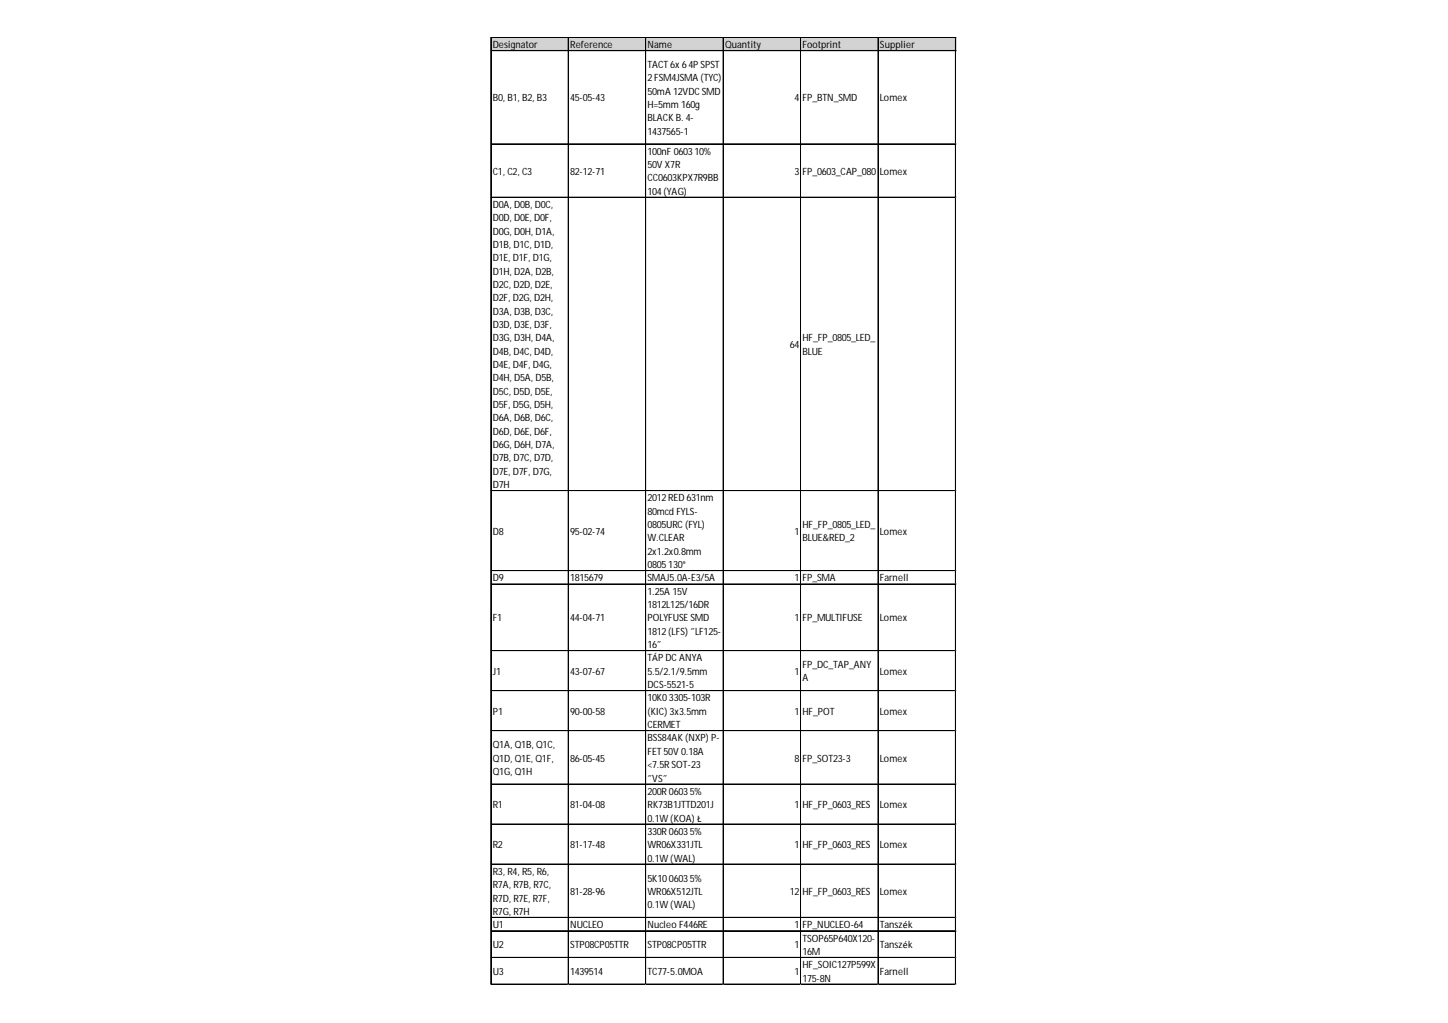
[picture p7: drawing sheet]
<svg xmlns="http://www.w3.org/2000/svg" width="297mm" height="210mm" viewBox="0 0 297 210" stroke-linecap="round" stroke-linejoin="round" font-family="sans-serif">
<defs><g id="words">
<g font-size="2.1">
<text x="101.1" y="9.8">Designator</text>
<text x="117" y="9.8">Reference</text>
<text x="132.9" y="9.8">Name</text>
<text x="148.7" y="9.8">Quantity</text>
<text x="164.6" y="9.8">Footprint</text>
<text x="180.5" y="9.8">Supplier</text>
<text x="132.9" y="13.9">TACT 6x 64P SPST</text>
<text x="132.9" y="16.7">2FSM4JSMA (TYC)</text>
<text x="101.1" y="20.8">B0, B1, B2, B3</text>
<text x="117" y="20.8">45-05-43</text>
<text x="132.9" y="19.4">50mA 12VDC SMD</text>
<text x="132.9" y="22.2">H=5mm 160g</text>
<text x="163" y="20.8">4</text>
<text x="164.6" y="20.8">FP_BTN_SMD</text>
<text x="180.5" y="20.8">Lomex</text>
<text x="132.9" y="24.9">BLACK B. 4-</text>
<text x="132.9" y="27.6">1437565-1</text>
<text x="101.1" y="35.8">C1, C2, C3</text>
<text x="117" y="35.8">82-12-71</text>
<text x="132.9" y="31.7">100nF 060310%</text>
<text x="132.9" y="34.5">50V X7R</text>
<text x="163" y="35.8">3</text>
<text x="164.6" y="35.8">FP_0603_CAP_080</text>
<text x="180.5" y="35.8">Lomex</text>
<text x="132.9" y="37.2">CC0603KPX7R9BB</text>
<text x="132.9" y="39.9">104(YAG)</text>
<text x="101.1" y="42.7">D0A, D0B, D0C,</text>
<text x="101.1" y="45.4">D0D, D0E, D0F,</text>
<text x="101.1" y="48.2">D0G, D0H, D1A,</text>
<text x="101.1" y="50.9">D1B, D1C, D1D,</text>
<text x="101.1" y="53.6">D1E, D1F, D1G,</text>
<text x="101.1" y="56.4">D1H, D2A, D2B,</text>
<text x="101.1" y="59.1">D2C, D2D, D2E,</text>
<text x="101.1" y="61.8">D2F, D2G, D2H,</text>
<text x="101.1" y="64.6">D3A, D3B, D3C,</text>
<text x="101.1" y="67.3">D3D, D3E, D3F,</text>
<text x="101.1" y="70">D3G, D3H, D4A,</text>
<text x="162" y="71.4">64</text>
<text x="164.6" y="70">HF_FP_0805_LED_</text>
<text x="101.1" y="72.8">D4B, D4C, D4D,</text>
<text x="101.1" y="75.5">D4E, D4F, D4G,</text>
<text x="164.6" y="72.8">BLUE</text>
<text x="101.1" y="78.3">D4H, D5A, D5B,</text>
<text x="101.1" y="81">D5C, D5D, D5E,</text>
<text x="101.1" y="83.7">D5F, D5G, D5H,</text>
<text x="101.1" y="86.5">D6A, D6B, D6C,</text>
<text x="101.1" y="89.2">D6D, D6E, D6F,</text>
<text x="101.1" y="91.9">D6G, D6H, D7A,</text>
<text x="101.1" y="94.7">D7B, D7C, D7D,</text>
<text x="101.1" y="97.4">D7E, D7F, D7G,</text>
<text x="101.1" y="100.1">D7H</text>
<text x="132.9" y="102.9">2012RED 631nm</text>
<text x="132.9" y="105.6">80mcd FYLS-</text>
<text x="101.1" y="109.7">D8</text>
<text x="117" y="109.7">95-02-74</text>
<text x="132.9" y="108.4">0805URC (FYL)</text>
<text x="132.9" y="111.1">W.CLEAR</text>
<text x="132.9" y="113.8">2x1.2x0.8mm</text>
<text x="163" y="109.7">1</text>
<text x="164.6" y="108.4">HF_FP_0805_LED_</text>
<text x="164.6" y="111.1">BLUE&amp;RED_2</text>
<text x="180.5" y="109.7">Lomex</text>
<text x="101.1" y="119.3">D9</text>
<text x="117" y="119.3">1815679</text>
<text x="132.9" y="116.6">0805130°</text>
<text x="132.9" y="119.3">SMAJ5.0A-E3/5A</text>
<text x="163" y="119.3">1</text>
<text x="164.6" y="119.3">FP_SMA</text>
<text x="180.5" y="119.3">Farnell</text>
<text x="132.9" y="122">1.25A 15V</text>
<text x="132.9" y="124.8">1812L125/16DR</text>
<text x="101.1" y="127.5">F1</text>
<text x="117" y="127.5">44-04-71</text>
<text x="132.9" y="127.5">POLYFUSE SMD</text>
<text x="132.9" y="130.3">1812(LFS) ˝LF125-</text>
<text x="163" y="127.5">1</text>
<text x="164.6" y="127.5">FP_MULTIFUSE</text>
<text x="180.5" y="127.5">Lomex</text>
<text x="132.9" y="133">16˝</text>
<text x="132.9" y="135.7">TÁP DC ANYA</text>
<text x="164.6" y="137.1">FP_DC_TAP_ANY</text>
<text x="101.1" y="138.5">J1</text>
<text x="117" y="138.5">43-07-67</text>
<text x="132.9" y="138.5">5.5/2.1/9.5mm</text>
<text x="132.9" y="141.2">DCS-5521-5</text>
<text x="132.9" y="143.9">10K03305-103R</text>
<text x="163" y="138.5">1</text>
<text x="164.6" y="139.8">A</text>
<text x="180.5" y="138.5">Lomex</text>
<text x="101.1" y="146.7">P1</text>
<text x="117" y="146.7">90-00-58</text>
<text x="132.9" y="146.7">(KIC) 3x3.5mm</text>
<text x="132.9" y="149.4">CERMET</text>
<text x="163" y="146.7">1</text>
<text x="164.6" y="146.7">HF_POT</text>
<text x="180.5" y="146.7">Lomex</text>
<text x="101.1" y="153.5">Q1A, Q1B, Q1C,</text>
<text x="132.9" y="152.1">BSS84AK (NXP) P-</text>
<text x="132.9" y="154.9">FET 50V 0.18A</text>
<text x="101.1" y="156.2">Q1D, Q1E, Q1F,</text>
<text x="101.1" y="159">Q1G, Q1H</text>
<text x="117" y="156.2">86-05-45</text>
<text x="132.9" y="157.6">&lt;7.5R SOT-23</text>
<text x="132.9" y="160.4">˝VS˝</text>
<text x="163" y="156.2">8</text>
<text x="164.6" y="156.2">FP_SOT23-3</text>
<text x="180.5" y="156.2">Lomex</text>
<text x="101.1" y="165.8">R1</text>
<text x="117" y="165.8">81-04-08</text>
<text x="132.9" y="163.1">200R 06035%</text>
<text x="132.9" y="165.8">RK73B1JTTD201J</text>
<text x="163" y="165.8">1</text>
<text x="164.6" y="165.8">HF_FP_0603_RES</text>
<text x="180.5" y="165.8">Lomex</text>
<text x="132.9" y="168.6">0.1W (KOA) Ł</text>
<text x="132.9" y="171.3">330R 06035%</text>
<text x="101.1" y="174">R2</text>
<text x="101.1" y="179.5">R3, R4, R5, R6,</text>
<text x="117" y="174">81-17-48</text>
<text x="132.9" y="174">WR06X331JTL</text>
<text x="132.9" y="176.8">0.1W (WAL)</text>
<text x="163" y="174">1</text>
<text x="164.6" y="174">HF_FP_0603_RES</text>
<text x="180.5" y="174">Lomex</text>
<text x="101.1" y="182.2">R7A, R7B, R7C,</text>
<text x="101.1" y="185">R7D, R7E, R7F,</text>
<text x="117" y="183.6">81-28-96</text>
<text x="132.9" y="180.9">5K1006035%</text>
<text x="132.9" y="183.6">WR06X512JTL</text>
<text x="162" y="183.6">12</text>
<text x="164.6" y="183.6">HF_FP_0603_RES</text>
<text x="180.5" y="183.6">Lomex</text>
<text x="101.1" y="187.7">R7G, R7H</text>
<text x="101.1" y="190.5">U1</text>
<text x="117" y="190.5">NUCLEO</text>
<text x="132.9" y="186.3">0.1W (WAL)</text>
<text x="132.9" y="190.5">Nucleo F446RE</text>
<text x="163" y="190.5">1</text>
<text x="164.6" y="190.5">FP_NUCLEO-64</text>
<text x="180.5" y="190.5">Tanszék</text>
<text x="101.1" y="194.6">U2</text>
<text x="117" y="194.6">STP08CP05TTR</text>
<text x="132.9" y="194.6">STP08CP05TTR</text>
<text x="163" y="194.6">1</text>
<text x="164.6" y="193.2">TSOP65P640X120-</text>
<text x="164.6" y="195.9">16M</text>
<text x="180.5" y="194.6">Tanszék</text>
<text x="101.1" y="200">U3</text>
<text x="117" y="200">1439514</text>
<text x="132.9" y="200">TC77-5.0MOA</text>
<text x="163" y="200">1</text>
<text x="164.6" y="198.7">HF_SOIC127P599X</text>
<text x="164.6" y="201.4">175-8N</text>
<text x="180.5" y="200">Farnell</text>
</g>
</g></defs>
<path d="M100.8 7.7h95.4v2.8h-95.4z" fill="#d3d3d3"/>
<g fill="none" stroke="#000" stroke-width=".21">
<path d="M100.7 7.6v194.4M100.8 7.6h95.3M100.8 7.7h95.3M100.8 10.4h95.3M116.6 7.8v194.2M132.4 7.8v194.2M132.5 7.8v194.2M148.3 7.8v194.2M148.4 7.8v194.2M164.2 7.8v194.2M164.3 7.8v194.2M180.1 7.8v194.2"/>
<path d="M180.2 7.8v194.2M196 7.8v194.2M196.1 7.8v194.2M100.8 29.5h95.3M100.8 29.6h95.3M100.8 40.5h95.3M100.8 100.7h95.3M100.8 117.1h95.3M100.8 119.8h95.3M100.8 119.9h95.3M100.8 133.5h95.3M100.8 133.6h95.3"/>
<path d="M100.8 141.7h95.3M100.8 141.8h95.3M100.8 149.9h95.3M100.8 150h95.3M100.8 160.9h95.3M100.8 169.1h95.3M100.8 177.3h95.3M100.8 188.2h95.3M100.8 188.3h95.3M100.8 191h95.3M100.8 196.4h95.3M100.8 196.5h95.3"/>
<path d="M100.8 201.9h95.3M100.8 202h95.3"/>
</g>
<path d="M100.7 202v.1" fill="none" stroke="#d4d4d4" stroke-width=".21"/>
<path d="M100.7 202l.1 .1z" fill="#d4d4d4"/>
<path d="M116.6 202v.1" fill="none" stroke="#d4d4d4" stroke-width=".21"/>
<path d="M116.6 202l.1 .1z" fill="#d4d4d4"/>
<path d="M132.4 202v.1" fill="none" stroke="#d4d4d4" stroke-width=".21"/>
<path d="M132.4 202l.2 .1z" fill="#d4d4d4"/>
<path d="M148.3 202v.1" fill="none" stroke="#d4d4d4" stroke-width=".21"/>
<path d="M148.3 202l.2 .1z" fill="#d4d4d4"/>
<path d="M164.2 202v.1" fill="none" stroke="#d4d4d4" stroke-width=".21"/>
<path d="M164.2 202l.2 .1z" fill="#d4d4d4"/>
<path d="M180.1 202v.1" fill="none" stroke="#d4d4d4" stroke-width=".21"/>
<path d="M180.1 202l.1 .1z" fill="#d4d4d4"/>
<path d="M196 202v.1" fill="none" stroke="#d4d4d4" stroke-width=".21"/>
<path d="M196 202l.1 .1z" fill="#d4d4d4"/>
<path d="M196.1 29.5h.1" fill="none" stroke="#d4d4d4" stroke-width=".21"/>
<path d="M196.1 29.5l.1 .1z" fill="#d4d4d4"/>
<path d="M196.1 40.5h.1" fill="none" stroke="#d4d4d4" stroke-width=".21"/>
<path d="M196.1 40.5l.1 .1z" fill="#d4d4d4"/>
<path d="M196.1 100.7h.1" fill="none" stroke="#d4d4d4" stroke-width=".21"/>
<path d="M196.1 100.7l.1 .1z" fill="#d4d4d4"/>
<path d="M196.1 117.1h.1" fill="none" stroke="#d4d4d4" stroke-width=".21"/>
<path d="M196.1 117.1l.1 .1z" fill="#d4d4d4"/>
<path d="M196.1 119.8h.1" fill="none" stroke="#d4d4d4" stroke-width=".21"/>
<path d="M196.1 119.8l.1 .2z" fill="#d4d4d4"/>
<path d="M196.1 133.5h.1" fill="none" stroke="#d4d4d4" stroke-width=".21"/>
<path d="M196.1 133.5l.1 .1z" fill="#d4d4d4"/>
<path d="M196.1 141.7h.1" fill="none" stroke="#d4d4d4" stroke-width=".21"/>
<path d="M196.1 141.7l.1 .1z" fill="#d4d4d4"/>
<path d="M196.1 149.9h.1" fill="none" stroke="#d4d4d4" stroke-width=".21"/>
<path d="M196.1 149.9l.1 .2z" fill="#d4d4d4"/>
<path d="M196.1 160.9h.1" fill="none" stroke="#d4d4d4" stroke-width=".21"/>
<path d="M196.1 160.9l.1 .1z" fill="#d4d4d4"/>
<path d="M196.1 169.1h.1" fill="none" stroke="#d4d4d4" stroke-width=".21"/>
<path d="M196.1 169.1l.1 .1z" fill="#d4d4d4"/>
<path d="M196.1 177.3h.1" fill="none" stroke="#d4d4d4" stroke-width=".21"/>
<path d="M196.1 177.3l.1 .1z" fill="#d4d4d4"/>
<path d="M196.1 188.2h.1" fill="none" stroke="#d4d4d4" stroke-width=".21"/>
<path d="M196.1 188.2l.1 .2z" fill="#d4d4d4"/>
<path d="M196.1 191h.1" fill="none" stroke="#d4d4d4" stroke-width=".21"/>
<path d="M196.1 191l.1 .1z" fill="#d4d4d4"/>
<path d="M196.1 196.4h.1" fill="none" stroke="#d4d4d4" stroke-width=".21"/>
<path d="M196.1 196.4l.1 .2z" fill="#d4d4d4"/>
<path d="M196.1 201.9h.1" fill="none" stroke="#d4d4d4" stroke-width=".21"/>
<path d="M196.1 201.9l.1 .1z" fill="#d4d4d4"/>
<use href="#words"/>
</svg>
